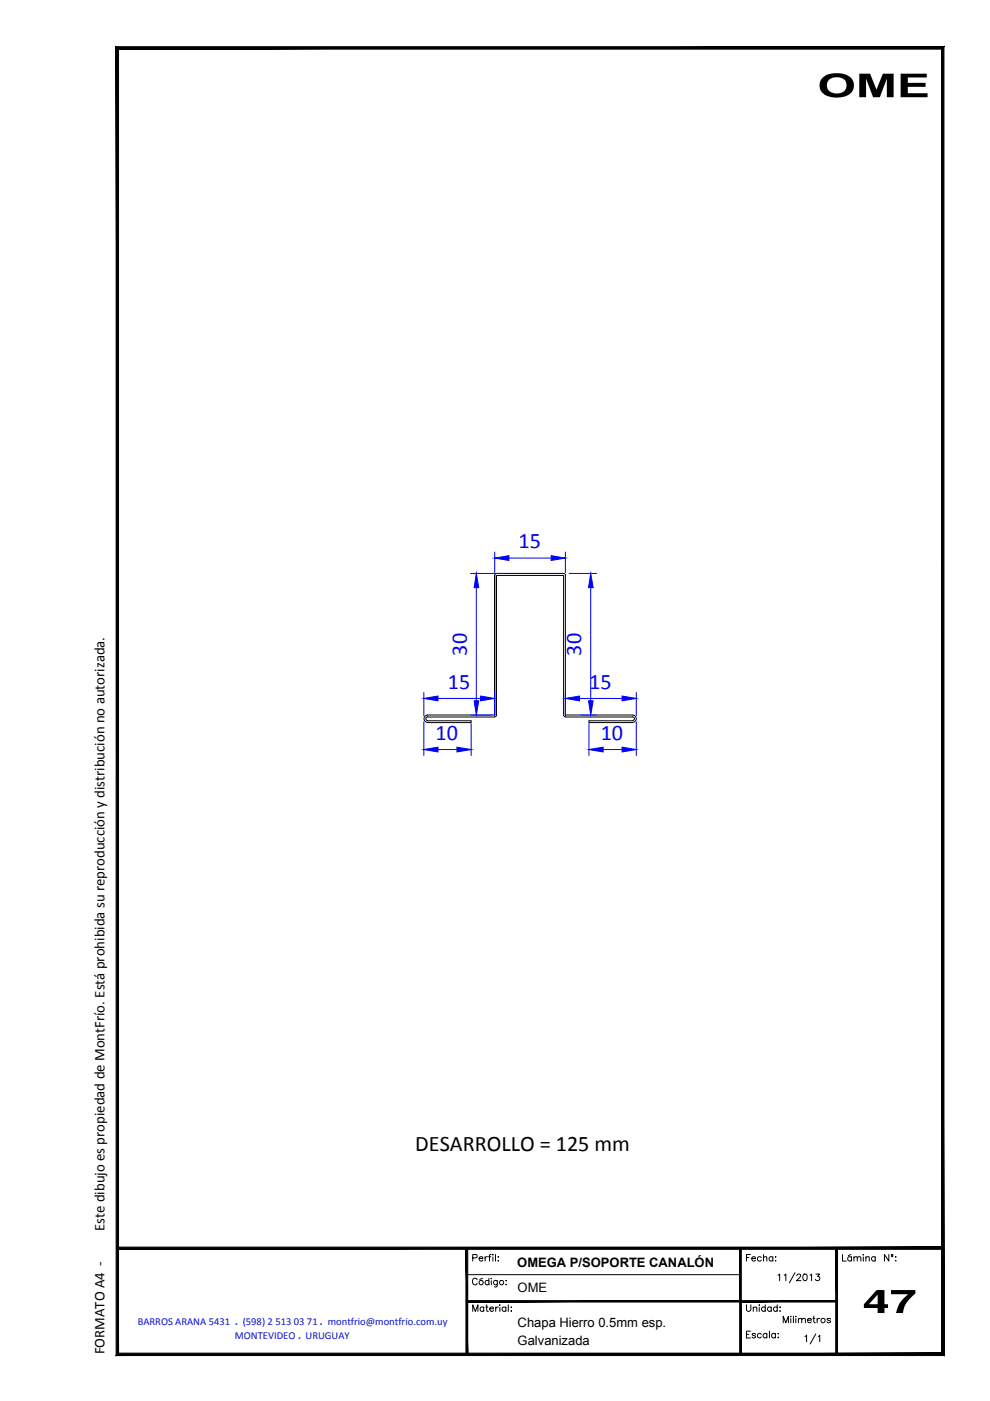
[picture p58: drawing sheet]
<svg xmlns="http://www.w3.org/2000/svg" width="210mm" height="297mm" viewBox="0 0 210 297" stroke-linecap="round" stroke-linejoin="round" font-family="sans-serif">
<defs><g id="words">
<g font-size="4.7" fill="#00f">
<text x="109.9" y="116.3">15</text>
<text x="99" y="139" transform="rotate(-90 99 139)">30</text>
<text x="123.2" y="139" transform="rotate(-90 123.2 139)">30</text>
<text x="94.9" y="146">15</text>
<text x="124.9" y="146">15</text>
<text x="92.4" y="156.9">10</text>
<text x="127.4" y="156.9">10</text>
</g>
<text font-size="4.7" x="88" y="244.1">DESARROLLO = 125 mm</text>
<g font-size="3.1">
<text x="22.1" y="261" transform="rotate(-90 22.1 261)">Este dibujo es propiedad de MontFrío. Está prohibida su reproducción y distribución no autorizada.</text>
<text x="22.1" y="287.1" transform="rotate(-90 22.1 287.1)">FORMATO A4 -</text>
</g>
<g font-size="2.8">
<text x="109.7" y="268.6">OMEGA P/SOPORTE CANALÓN</text>
<text x="109.8" y="273.9">OME</text>
<text x="109.8" y="281.3">Chapa Hierro 0.5mm esp.</text>
<text x="109.8" y="285.1">Galvanizada</text>
</g>
<g font-size="2.2" fill="#0012ba">
<text x="29.2" y="281">BARROS ARANA 5431 . (598) 2 513 03 71 . montfrio@montfrio.com.uy</text>
<text x="49.8" y="283.8">MONTEVIDEO . URUGUAY</text>
</g>
</g></defs>
<g fill="none" stroke="#000" stroke-width=".21">
<path d="M104.9 122v29.6h-14.2M119.5 121.6h-14.2l-.4 .4M119.5 121.6l.4 .4M119.9 122v29.6h14.2a.8 .8 0 0 1 .8 .8 .8 .8 0 0 1-.8 .8h-9.2v-.4h9.2M90.7 152.8h9.2v.4h-9.2M90.7 152h14.2M90.7 151.6a.78 .78 0 0 0-.8 .8 .78 .78 0 0 0 .8 .8M90.7 152a.4 .4 0 0 0-.4 .4 .4 .4 0 0 0 .4 .4M105.3 151.6v-29.6h14.2v29.6l.4 .4M105.3 151.6l-.4 .4M119.9 152h14.2M134.1 152a.4 .4 0 0 1 .4 .4 .4 .4 0 0 1-.4 .4"/>
<path d="M99 270.3h58M100.2 278v-1.4l.6 1.4 .5-1.4v1.4M100.2 266.7l.9-.1v-.5l-.9-.1v1.4M101.2 271.4a.5 .5 0 0 0-.6-.4 .5 .5 0 0 0-.4 .5v.4a.5 .5 0 0 0 .4 .5 .5 .5 0 0 0 .6-.3M101.6 266.8h.8a.46 .46 0 0 0-.5-.3 .46 .46 0 0 0-.4 .4 .46 .46 0 0 0 .4 .5l.5-.2M102.3 271l-.6 .3M102.6 277.3a.43 .43 0 0 0-.7-.1 .43 .43 0 0 0 0 .7 .43 .43 0 0 0 .7-.1M102.6 277.1v.9M102.9 266.4v1M103 277.1h.4M103.2 276.6v1.4h.3M103.4 266.4l-.5 .2v.2"/>
<path d="M103.6 266.4h.4M103.7 271.7a.45 .45 0 0 0-.7-.1 .45 .45 0 0 0 0 .7 .45 .45 0 0 0 .7-.1M103.7 271v1.4M103.8 277.5h.8a.42 .42 0 0 0-.6-.3 .42 .42 0 0 0-.1 .6l.3 .2 .4-.2M104.1 266h-.3v1.4M104.2 271v.1zM104.2 271.5v.9M104.5 266v.1zM104.5 266.5v.9M105.1 266v1.4M105.1 277.1v.9M105.4 271.5v1.3l-.2 .1-.4-.1"/>
<path d="M105.4 271.7a.45 .45 0 0 0-.6-.1 .45 .45 0 0 0 0 .7 .45 .45 0 0 0 .6-.1M105.6 266.5h.1zM105.6 267.3h.1zM105.6 277.1a.43 .43 0 0 0-.5 .4M105.9 276.7h.1zM106 277.2v.8M107.3 277.3a.45 .45 0 0 0-.7-.1 .45 .45 0 0 0 0 .7 .45 .45 0 0 0 .7-.1M107.3 271.5h.1zM107.3 272.3h.1zM107.3 277.1v.9M107.8 276.6v1.4M108.3 277.2h.1z"/>
<path d="M108.3 278h.1zM158.3 276.6v1.2l.4 .2h.3l.2-.4v-1M158.3 266.6h.5M159.1 266h-.8v1.4M159.4 266.8h.8a.42 .42 0 0 0-.6-.3 .42 .42 0 0 0-.1 .7l.2 .2 .5-.2M159.7 277.4l.3-.3 .4 .1 .1 .8M159.7 277.1v.9M161 276.6v.2zM161 277.2v.8M161.4 266.6a.45 .45 0 0 0-.7 0 .45 .45 0 0 0 0 .6 .45 .45 0 0 0 .7 0M161.9 266.7l.3-.3 .3 .1 .1 .9M161.9 266v1.4"/>
<path d="M162.2 277.3a.45 .45 0 0 0-.6-.1 .45 .45 0 0 0 0 .7 .45 .45 0 0 0 .6-.1M162.2 276.6v1.4M163.5 277.3a.45 .45 0 0 0-.6-.1 .45 .45 0 0 0 0 .7 .45 .45 0 0 0 .6-.1M163.5 277.1v.9M163.9 266.6a.45 .45 0 0 0-.7 0 .45 .45 0 0 0 0 .6 .45 .45 0 0 0 .7 0M163.9 266.4v1M164.4 266.5h.1zM164.5 267.3v.1zM164.8 277.3a.45 .45 0 0 0-.7-.1 .45 .45 0 0 0 0 .7 .45 .45 0 0 0 .7-.1M164.8 276.6v1.4M165 270.4l.3-.3v1.4M165.3 277.2h.2z"/>
<path d="M165.3 278h.2zM166.3 270.4l.3-.3v1.4M167.7 279.1v.1zM167.7 279.6v.9M168.2 279.1v1.4M168.6 269.8l-1.2 2.2M168.7 279.1v.1zM168.7 279.6v.9M168.9 270.4l.2-.2 .4-.1 .2 .4-.8 1h.9M169.3 279.8l.3-.3 .4 .1v.9M169.3 279.5v1M170 279.8l.3-.3 .4 .1 .1 .9"/>
<path d="M170.4 270.2l.4-.1a.77 .77 0 0 1 .3 .8 .77 .77 0 0 1-.5 .6 .89 .89 0 0 1-.2-1.3zM171.2 279.9h.8a.45 .45 0 0 0-.7-.3 .45 .45 0 0 0 .1 .8l.3 .1 .3-.3M171.8 270.4l.3-.3v1.4M172.3 279.5h.5M172.5 279.1v1.1l.4 .3M173 270.1h.8l-.5 .5a.47 .47 0 0 1 .5 .5 .47 .47 0 0 1-.4 .5 .47 .47 0 0 1-.5-.4M173.3 279.5v1M173.8 279.5a.43 .43 0 0 0-.5 .4M176.1 279.7l-.3-.2-.4 .1v.2l.6 .2 .1 .2-.3 .3-.5-.3M178.6 266v1.4h.8M180.4 266l-.5 .2M180.5 266.6a.45 .45 0 0 0-.6 0 .45 .45 0 0 0 0 .6 .45 .45 0 0 0 .6 0"/>
<path d="M180.5 266.4v1M181 266.7l.4-.3 .3 .1 .1 .9M181 266.4v1M181.8 266.7l.3-.3 .3 .1 .1 .9M183 266v.1zM183 266.5v.9M183.6 266.7l.3-.3 .4 .1v.9M183.6 266.4v1M185.6 266.6a.45 .45 0 0 0-.7 0 .45 .45 0 0 0 0 .6 .45 .45 0 0 0 .7 0M185.6 266.4v1M188.5 266v1.4l-1-1.4v1.4M189 266.4h.3"/>
<path d="M189.9 266.5h.1zM189.9 267.3h.1zM158.3 282.9h.5M159.1 282.2h-.8v1.5h.8M160.2 282.9a.4 .4 0 0 0-.4-.2 .4 .4 0 0 0-.3 .2l.6 .4 .1 .2a.4 .4 0 0 1-.4 .2 .4 .4 0 0 1-.3-.2M161.4 282.9a.45 .45 0 0 0-.7 0 .45 .45 0 0 0 0 .6 .45 .45 0 0 0 .7 0M162.6 282.9a.45 .45 0 0 0-.7 0 .45 .45 0 0 0 0 .6 .45 .45 0 0 0 .7 0M162.6 282.7v1M163.1 282.2v1.5M164.4 282.9a.45 .45 0 0 0-.7 0 .45 .45 0 0 0 0 .6 .45 .45 0 0 0 .7 0M164.4 282.7v1M164.9 282.8h.1z"/>
<path d="M164.9 283.6h.1zM166.1 280.5v-1.4l.5 1.4 .6-1.4v1.4M170.7 283.4l.3-.3v1.4M173 282.8l-1.2 2.1M173.5 283.4l.3-.3v1.4"/>
<circle cx="102" cy="271.9" r=".46"/>
<circle cx="106.3" cy="271.9" r=".45"/>
<circle cx="174.5" cy="280" r=".45"/>
<circle cx="189.2" cy="266.2" r=".18"/>
</g>
<g fill="none" stroke="#00f" stroke-width=".21">
<path d="M104.9 117.1v4.3M107.9 118.3h9M119.9 117.1v4.3M99.8 121.6h6.9M101 124.6v24M120.7 121.6h5.8M125.3 124.6v24M89.9 146.8v5M89.9 153v7.2M92.9 158.9h4M92.9 148.1h9M99.8 151.6h4.5"/>
<path d="M99.9 153.4v6.8M104.9 146.8v5M119.9 146.8v5M122.9 148.1h9M123.1 151.6h3.4M124.9 153.4v6.8M127.9 158.9h4M134.9 146.8v5M134.9 153v7.2"/>
</g>
<g fill="#00f" stroke="#00f" stroke-width=".21">
<path d="M89.9 158.9l3-.5v1z"/>
<path d="M96.9 158.4l3 .5-3 .5z"/>
<path d="M131.9 158.4l3 .5-3 .5z"/>
<path d="M124.9 158.9l3-.5v1z"/>
<path d="M104.9 118.3l3-.5v1z"/>
<path d="M116.9 117.8l3 .5-3 .5z"/>
<path d="M101 121.6l.5 3h-1z"/>
<path d="M100.5 148.6h1l-.5 3z"/>
<path d="M125.3 121.6l.5 3h-1z"/>
<path d="M124.8 148.6h1l-.5 3z"/>
<path d="M89.9 148.1l3-.5v1z"/>
<path d="M101.9 147.6l3 .5-3 .5z"/>
<path d="M131.9 147.6l3 .5-3 .5z"/>
<path d="M119.9 148.1l3-.5v1z"/>
</g>
<g fill="#000">
<path d="M182.2 15.6h2.3l1.3 3.4 1.4-3.4h2.3v5h-1.5v-3.9l-1.5 3.9h-1.4l-1.5-3.9v3.9h-1.4zM191 15.6h5.5v.8h-4v1.2h3.7v.8h-3.7v1.4h4.2v.8h-5.7zM188.9 273.5h5.2v.8l-1.3 1.1-.7 1-.5 1.1-.1 .9-1.5-.1 .8-2.1 1.7-1.8h-3.6z"/>
<path d="M174.4 16.5l1-.7 1.2-.3h1.6l1.1 .3 1.1 .6 .4 .7 .2 .7v1l-.7 1.1-1 .5-1.7 .3-2.1-.3-1.1-.7-.6-1v-1.3zM175.7 17l-.3 .4-.1 .9 .2 .5 .6 .7 .6 .3h1.1l1-.3 .5-.6 .2-1.2-.2-.6-.6-.4-.6-.3h-1.1l-.6 .1z"/>
<path d="M185.9 273.5h1.6v3h.8v.8h-.8v1.1h-1.4v-1.1h-2.9v-.8zM186.1 274.5l-1.9 2h1.9z"/>
</g>
<g fill="#000" stroke="#000" stroke-width=".21">
<path d="M24.6 9.9l.5 .5 175-.5zM25.1 10.4l175-.5-.5 .5zM200.1 9.9l-.5 .5 .5 277zM199.6 10.4l.5 277-.5-.5zM24.6 287.4h175.5l-.5-.5zM24.6 287.4l.5-.5h174.5zM24.6 9.9v277.5l.5-.5zM24.6 9.9l.5 .5v276.5z"/>
<path d="M98.8 264.7l.4 22.4v-22.4zM98.8 264.7l.4 22.4h-.4z"/>
<path d="M99 276.1h58v-.3zM99 275.8h58l-58 .3z"/>
<path d="M156.8 264.7l.4 22.4v-22.4zM156.8 264.7l.4 22.4h-.4z"/>
<path d="M157 276.1h20.4v-.3zM157 275.8h20.4l-20.4 .3z"/>
<path d="M177.2 264.7l.4 22.4v-22.4zM177.2 264.7l.4 22.4h-.4z"/>
<path d="M24.9 264.9h175v-.5zM24.9 264.4h175l-175 .5z"/>
</g>
<use href="#words"/>
</svg>
